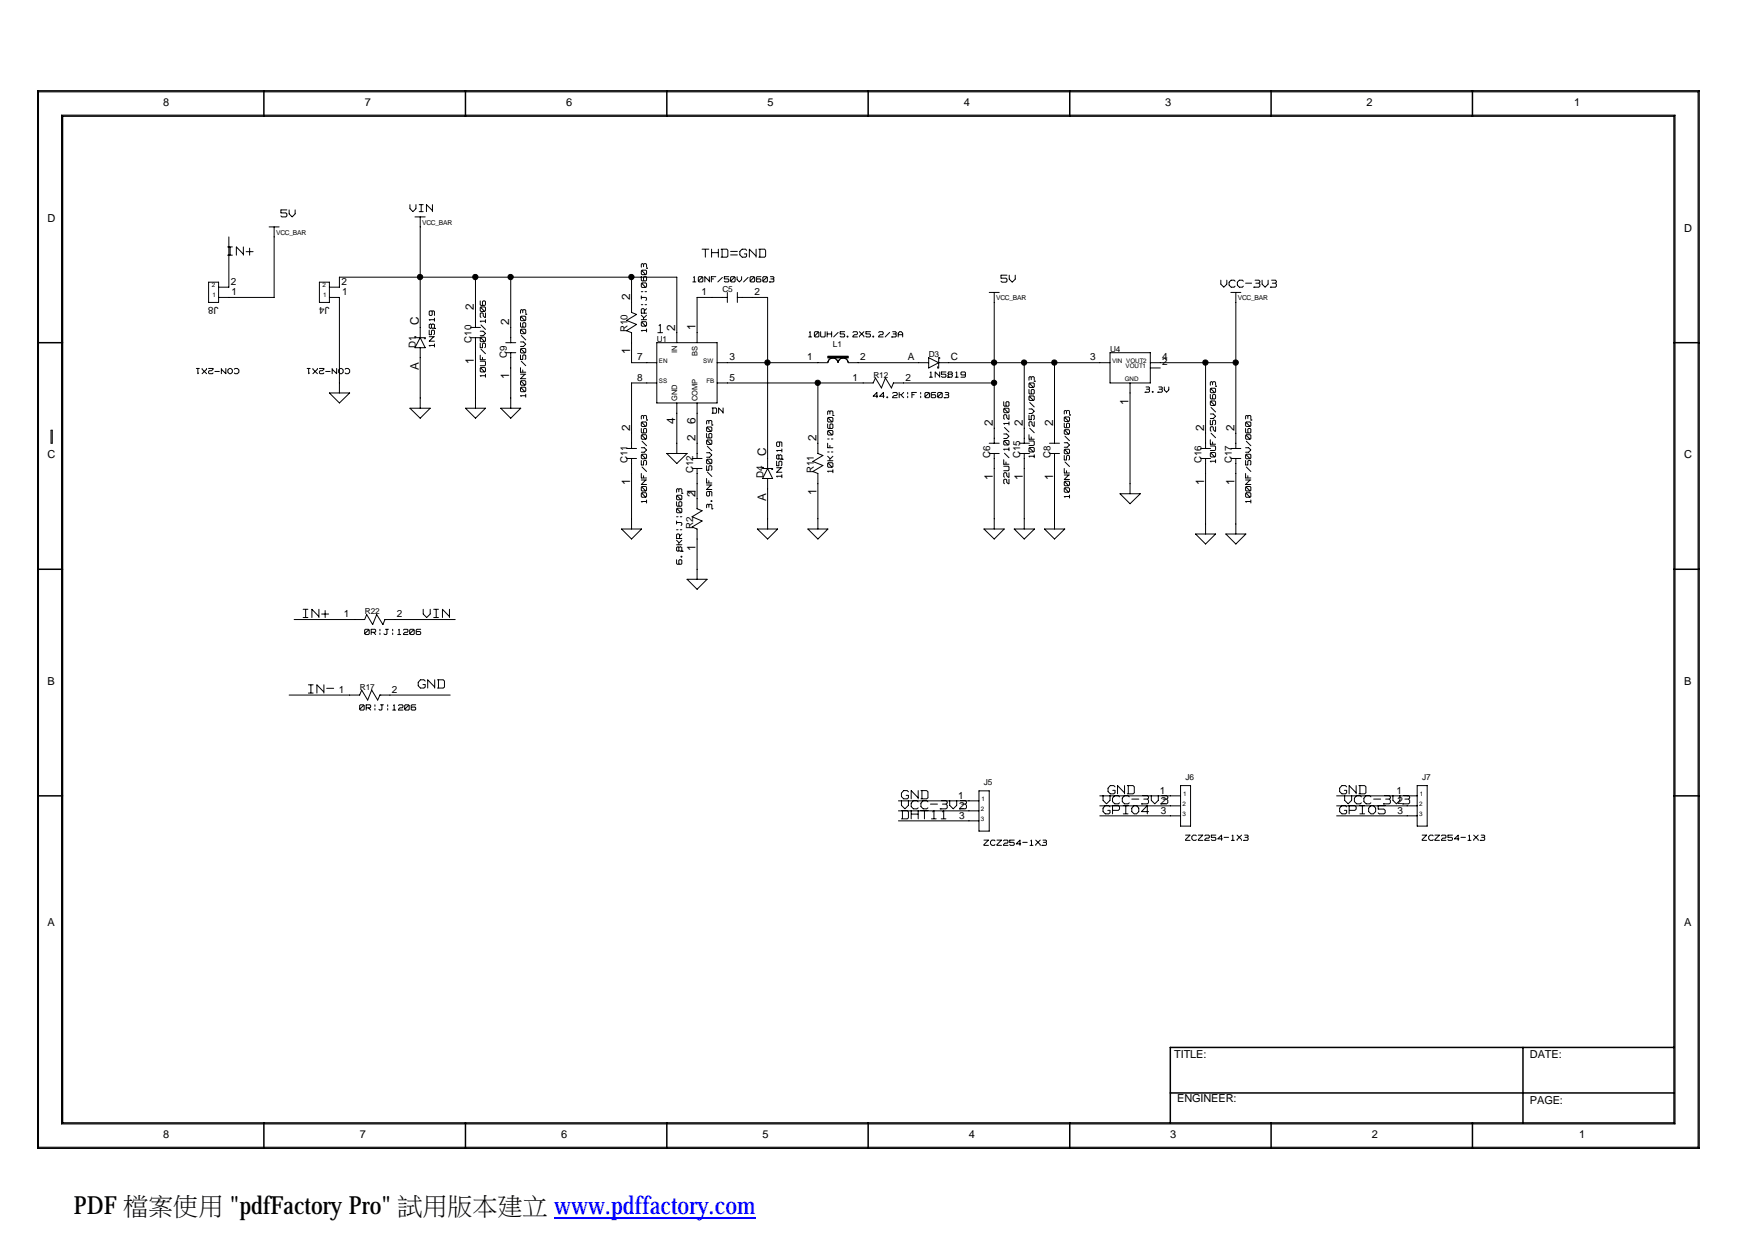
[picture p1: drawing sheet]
<svg xmlns="http://www.w3.org/2000/svg" width="297mm" height="210mm" viewBox="0 0 297 210" stroke-linecap="round" stroke-linejoin="round" font-family="sans-serif">
<defs><g id="words">
<text font-size="4.2" x="12.5" y="205.6">PDF 檔案使用 &quot;pdfFactoryPro&quot; 試用版本建立 www.pdffactory.com</text>
<g font-size="2.7" fill="#fff">
<text x="38.5" y="43.5">IN+</text>
<text x="111.3" y="56.6">1</text>
<text x="51.3" y="104.8">IN+</text>
<text x="71.6" y="104.8">VIN</text>
<text x="52.2" y="117.6">IN-</text>
<text x="70.8" y="116.8">GND</text>
<text x="152.6" y="137.2">VCC-3V3</text>
<text x="152.6" y="135.5">GND</text>
<text x="186.7" y="136.4">VCC-3V3</text>
<text x="187.5" y="134.7">GND</text>
<text x="226.7" y="134.7">GND</text>
<text x="227.6" y="136.4">VCC-3V3</text>
<text x="152.6" y="138.9">DHT11</text>
<text x="186.7" y="138.1">GPIO4</text>
<text x="226.7" y="138.1">GPIO5</text>
</g>
<text font-size="2.6" fill="#fff" x="118.8" y="43.8">THD=GND</text>
<g font-size="2.3" fill="#fff">
<text x="47.5" y="36.9">5V</text>
<text x="69.4" y="36">VIN</text>
<text x="169.4" y="48">5V</text>
<text x="206.6" y="48.8">VCC-3V3</text>
</g>
<g font-size="2.1" fill="#fff">
<text x="40.4" y="62.1" transform="rotate(-180 40.4 62.1)">CON-2X1</text>
<text x="59.2" y="62.1" transform="rotate(-180 59.2 62.1)">CON-2X1</text>
</g>
<g font-size="2">
<text x="80.2" y="52.5" transform="rotate(-90 80.2 52.5)">2</text>
<text x="106.6" y="50.9" transform="rotate(-90 106.6 50.9)">2</text>
<text x="70.9" y="55.1" transform="rotate(-90 70.9 55.1)">C</text>
<text x="86.2" y="55.1" transform="rotate(-90 86.2 55.1)">2</text>
<text x="106.6" y="60" transform="rotate(-90 106.6 60)">1</text>
<text x="114.3" y="56" transform="rotate(-90 114.3 56)">2</text>
<text x="117.7" y="55.9" transform="rotate(-90 117.7 55.9)">1</text>
<text x="70.9" y="62.6" transform="rotate(-90 70.9 62.6)">A</text>
<text x="80.2" y="61.7" transform="rotate(-90 80.2 61.7)">1</text>
<text x="86.2" y="64.2" transform="rotate(-90 86.2 64.2)">1</text>
<text x="114.3" y="71.7" transform="rotate(-90 114.3 71.7)">4</text>
<text x="117.7" y="71.7" transform="rotate(-90 117.7 71.7)">6</text>
<text x="191" y="68.5" transform="rotate(-90 191 68.5)">1</text>
<text x="106.6" y="73" transform="rotate(-90 106.6 73)">2</text>
<text x="117.7" y="74.7" transform="rotate(-90 117.7 74.7)">2</text>
<text x="129.7" y="77.3" transform="rotate(-90 129.7 77.3)">C</text>
<text x="138.2" y="74.7" transform="rotate(-90 138.2 74.7)">2</text>
<text x="168" y="72.2" transform="rotate(-90 168 72.2)">2</text>
<text x="173.1" y="72.2" transform="rotate(-90 173.1 72.2)">2</text>
<text x="178.2" y="72.2" transform="rotate(-90 178.2 72.2)">2</text>
<text x="203.8" y="73" transform="rotate(-90 203.8 73)">2</text>
<text x="208.9" y="73" transform="rotate(-90 208.9 73)">2</text>
<text x="106.6" y="82.1" transform="rotate(-90 106.6 82.1)">1</text>
<text x="138.2" y="83.8" transform="rotate(-90 138.2 83.8)">1</text>
<text x="168" y="81.3" transform="rotate(-90 168 81.3)">1</text>
<text x="173.1" y="81.3" transform="rotate(-90 173.1 81.3)">1</text>
<text x="178.2" y="81.3" transform="rotate(-90 178.2 81.3)">1</text>
<text x="203.8" y="82.1" transform="rotate(-90 203.8 82.1)">1</text>
<text x="208.9" y="82.1" transform="rotate(-90 208.9 82.1)">1</text>
<text x="117.7" y="84.1" transform="rotate(-90 117.7 84.1)">21</text>
<text x="129.7" y="84.7" transform="rotate(-90 129.7 84.7)">A</text>
<text x="117.7" y="93.2" transform="rotate(-90 117.7 93.2)">1</text>
</g>
<g font-size="2" fill="#fff">
<text x="73.9" y="58.7" transform="rotate(-90 73.9 58.7)">1N5819</text>
<text x="109.8" y="56.2" transform="rotate(-90 109.8 56.2)">10KR|J|0603</text>
<text x="89.3" y="67.2" transform="rotate(-90 89.3 67.2)">100NF/50V/0603</text>
<text x="175.4" y="77.5" transform="rotate(-90 175.4 77.5)">10UF/25V/0603</text>
<text x="132.7" y="80.9" transform="rotate(-90 132.7 80.9)">1N5819</text>
<text x="141.3" y="80" transform="rotate(-90 141.3 80)">10K|F|0603</text>
<text x="171.1" y="81.9" transform="rotate(-90 171.1 81.9)">22UF/10V/1206</text>
<text x="206.1" y="78.3" transform="rotate(-90 206.1 78.3)">10UF/25V/0603</text>
<text x="109.8" y="85.1" transform="rotate(-90 109.8 85.1)">100NF/50V/0603</text>
<text x="120.8" y="86.1" transform="rotate(-90 120.8 86.1)">3.9NF/50V/0603</text>
<text x="181.4" y="84.3" transform="rotate(-90 181.4 84.3)">100NF/50V/0603</text>
<text x="212" y="85.1" transform="rotate(-90 212 85.1)">100NF/50V/0603</text>
<text x="115.7" y="95.5" transform="rotate(-90 115.7 95.5)">6.8KR|J|0603</text>
</g>
<g font-size="1.9">
<text x="27.6" y="17.9">8</text>
<text x="61.7" y="17.9">7</text>
<text x="95.8" y="17.9">6</text>
<text x="129.9" y="17.9">5</text>
<text x="163.2" y="17.9">4</text>
<text x="197.2" y="17.9">3</text>
<text x="231.3" y="17.9">2</text>
<text x="266.4" y="17.9">1</text>
<text x="8" y="37.5">D</text>
<text x="285" y="39.2">D</text>
<text x="8" y="77.6">C</text>
<text x="285" y="77.6">C</text>
<text x="8" y="115.9">B</text>
<text x="285" y="115.9">B</text>
<text x="8" y="156.8">A</text>
<text x="285" y="156.8">A</text>
<text x="198.8" y="179.2">TITLE:</text>
<text x="259" y="179.2">DATE:</text>
<text x="199.3" y="186.5">ENGINEER:</text>
<text x="259" y="186.8">PAGE:</text>
<text x="27.6" y="192.6">8</text>
<text x="60.9" y="192.6">7</text>
<text x="95" y="192.6">6</text>
<text x="129.1" y="192.6">5</text>
<text x="164" y="192.6">4</text>
<text x="198.1" y="192.6">3</text>
<text x="232.2" y="192.6">2</text>
<text x="267.3" y="192.6">1</text>
</g>
<text font-size="1.9" fill="#fff" x="82.4" y="63.9" transform="rotate(-90 82.4 63.9)">10UF/50V/1206</text>
<g font-size="1.7" fill="#fff">
<text x="117.3" y="47.9">10NF/50V/0603</text>
<text x="136.9" y="57.2">10UH/5.2X5.2/3A</text>
<text x="157.3" y="64">1N5819</text>
<text x="120.5" y="70.1">DN</text>
<text x="147.8" y="67.5">44.2K|F|0603</text>
<text x="193.8" y="66.6">3.3V</text>
<text x="61.7" y="107.6">0R|J|1206</text>
<text x="60.9" y="120.4">0R|J|1206</text>
<text x="166.5" y="143.3">ZCZ254-1X3</text>
<text x="200.7" y="142.4">ZCZ254-1X3</text>
<text x="240.7" y="142.4">ZCZ254-1X3</text>
</g>
<g font-size="1.7">
<text x="37" y="51.9" transform="rotate(-180 37 51.9)">J8</text>
<text x="39.1" y="48.2">2</text>
<text x="39.2" y="50">1</text>
<text x="55.8" y="51.9" transform="rotate(-180 55.8 51.9)">J4</text>
<text x="57.8" y="48.2">2</text>
<text x="57.9" y="50">1</text>
<text x="118.7" y="50">1</text>
<text x="127.7" y="50">2</text>
<text x="70.4" y="58.9" transform="rotate(-90 70.4 58.9)">D1</text>
<text x="79.8" y="58" transform="rotate(-90 79.8 58)">C10</text>
<text x="106.2" y="56.3" transform="rotate(-90 106.2 56.3)">R10</text>
<text x="85.8" y="60.6" transform="rotate(-90 85.8 60.6)">C9</text>
<text x="107.8" y="64.4">8</text>
<text x="107.8" y="61">7</text>
<text x="123.4" y="61">3</text>
<text x="123.4" y="64.4">5</text>
<text x="136.6" y="61">1</text>
<text x="144.3" y="64.4">1</text>
<text x="145.6" y="61">2</text>
<text x="153.2" y="64.4">2</text>
<text x="153.6" y="61">A</text>
<text x="161" y="61">C</text>
<text x="184.5" y="61">3</text>
<text x="196.7" y="61">4</text>
<text x="196.7" y="61.9">2</text>
<text x="167.6" y="77.6" transform="rotate(-90 167.6 77.6)">C6</text>
<text x="172.7" y="77.6" transform="rotate(-90 172.7 77.6)">C15</text>
<text x="177.8" y="77.6" transform="rotate(-90 177.8 77.6)">C8</text>
<text x="106.2" y="78.5" transform="rotate(-90 106.2 78.5)">C11</text>
<text x="117.3" y="80.2" transform="rotate(-90 117.3 80.2)">C12</text>
<text x="129.2" y="81" transform="rotate(-90 129.2 81)">D4</text>
<text x="137.8" y="80.1" transform="rotate(-90 137.8 80.1)">R11</text>
<text x="203.4" y="78.5" transform="rotate(-90 203.4 78.5)">C16</text>
<text x="208.5" y="78.5" transform="rotate(-90 208.5 78.5)">C17</text>
<text x="117.3" y="89.5" transform="rotate(-90 117.3 89.5)">R2</text>
<text x="58.2" y="104.5">1</text>
<text x="67.2" y="104.5">2</text>
<text x="57.4" y="117.3">1</text>
<text x="66.3" y="117.3">2</text>
<text x="162.2" y="135.2">1</text>
<text x="162.3" y="136.9">2</text>
<text x="196.3" y="134.3">1</text>
<text x="196.5" y="137.7">3</text>
<text x="196.5" y="136">2</text>
<text x="236.3" y="134.3">1</text>
<text x="236.5" y="137.7">3</text>
<text x="236.5" y="136">2</text>
<text x="162.3" y="138.6">3</text>
</g>
<g font-size="1.4">
<text x="122.3" y="49.5">C5</text>
<text x="111.2" y="58">U1</text>
<text x="141" y="58.8">L1</text>
<text x="187.9" y="59.7">U4</text>
<text x="147.8" y="63.9">R12</text>
<text x="157.2" y="60.5">D3</text>
<text x="61.8" y="104">R22</text>
<text x="60.9" y="116.8">R17</text>
<text x="166.5" y="132.9">J5</text>
<text x="200.7" y="132.1">J6</text>
<text x="240.7" y="132.1">J7</text>
</g>
<g font-size="1.3">
<text x="114.6" y="59.8" transform="rotate(-90 114.6 59.8)">IN</text>
<text x="118.1" y="60.3" transform="rotate(-90 118.1 60.3)">BS</text>
<text x="114.6" y="67.9" transform="rotate(-90 114.6 67.9)">GND</text>
<text x="118.1" y="67.9" transform="rotate(-90 118.1 67.9)">COMP</text>
</g>
<g font-size="1.1">
<text x="46.7" y="39.7">VCC_BAR</text>
<text x="71.5" y="38">VCC_BAR</text>
<text x="35.9" y="48.6">2</text>
<text x="35.9" y="50.3">1</text>
<text x="54.6" y="48.6">2</text>
<text x="54.7" y="50.3">1</text>
<text x="168.6" y="50.8">VCC_BAR</text>
<text x="209.5" y="50.8">VCC_BAR</text>
<text x="111.5" y="64.8">SS</text>
<text x="111.5" y="61.4">EN</text>
<text x="119" y="61.4">SW</text>
<text x="119.5" y="64.8">FB</text>
<text x="188.2" y="61.4">VIN VOUT2</text>
<text x="190.4" y="64.5">GND</text>
<text x="190.5" y="62.3">VOUT1</text>
<text x="166" y="137.3">2</text>
<text x="166.1" y="135.6">1</text>
<text x="200.2" y="136.4">2</text>
<text x="200.2" y="134.7">1</text>
<text x="240.2" y="136.4">2</text>
<text x="240.3" y="134.7">1</text>
<text x="166" y="139">3</text>
<text x="200.2" y="138.1">3</text>
<text x="240.2" y="138.1">3</text>
</g>
</g></defs>
<g fill="none" stroke="#000" stroke-width=".25">
<path d="M6.3 15.4h281.3v179h-281.3zM10.6 19.7h272.7v170.4h-272.7zM44.7 15.4v4.3M78.8 15.4v4.3M112.9 15.4v4.3M146.9 15.4v4.3M181.1 15.4v4.3M215.1 15.4v4.3M249.2 15.4v4.3M6.3 58h4.3M283.3 58h4.3M140.1 60.6h3.5"/>
<path d="M140.1 60.3h3.5M6.3 96.4h4.3M283.3 96.4h4.3M6.3 134.7h4.3M283.3 134.7h4.3M257.8 177.3v12.8M283.3 177.3h-85.2v12.8M44.7 190.1v4.3M78.8 190.1v4.3M112.9 190.1v4.3M146.9 190.1v4.3M181.1 190.1v4.3"/>
<path d="M198.1 185h85.2M215.1 190.1v4.3M249.2 190.1v4.3"/>
</g>
<g fill="none" stroke="#000" stroke-width=".17">
<path d="M6.5 15.6h280.9v178.6h-280.9zM10.4 19.5h273.1v170.8h-273.1zM45.6 38.4h1.6M46.4 38.4v11.9h-9.4M47.5 36.5l.2 .2M47.5 35.5v.5M47.6 36h.7M47.6 35.5h1M47.8 36.7h.5M48.4 36l.2 .2M48.6 36.5l-.2 .2M48.6 36.3v.2"/>
<path d="M48.9 36.2l.5 .5M48.9 35.5v.7M50 35.5v.7M50 36.2l-.6 .5M69.4 35.3l.4 .5M69.4 34.6v.7M70.2 36.7h1.8M70.4 34.6v.7M70.4 35.3l-.5 .5M71 34.6h.6M71 35.8h.6M71.1 36.7v20.5"/>
<path d="M71.3 34.7v1.1M72.2 34.6l1 1M72.2 34.7v1.1M73.2 34.6v1.2M35.3 47.8h1.7v3.4h-1.7zM38.5 41.8h.8M38.5 43.2h.8M38.7 40.1v8.5h-1.7M38.9 41.8v1.4M40 41.8l1.1 1.2M40 41.8v1.4M41.2 41.8v1.4"/>
<path d="M41.7 42.6h1.1M42.2 42v1.2M54.1 47.8h1.7v3.4h-1.7zM55.8 48.6h1.6v-1.7h57.2v11.1M55.8 50.3h1.6v16.2M70.4 57h-.2v.2h1.8v.1h-.2M71.1 58.9v10.2M71.1 57.2l.9 1.7h-1.8zM72.6 57h.9M72.6 56.7h.4M72.6 53.3l.2 .1M72.6 54.1l.2 .1"/>
<path d="M72.6 55l.3-.2 .1 .2 .3-.2 .2 .2M72.6 55.5l.3 .1 .1-.1 .3 .1 .2-.1M72.6 58.5l.2 .1M72.6 52.8v.4M72.6 55v.4M72.6 55.9v.7M72.7 54.1h.8M72.7 57.8h.8M72.7 58.5h.8M72.8 52.6l-.2 .2M72.8 53.4h.2M72.8 52.6h.6"/>
<path d="M73 55v.4M73 56.1v.5M73.1 52.7l.1 .1M73.2 53.3l-.2 .1M73.2 55.9l-.2 .1M73.2 52.8v.4M73.2 55.9h.2M73.4 57l-.8 .8M73.4 52.6l.1 .2M73.4 55.9l.1 .1M73.5 55.6h.1M73.5 56.5l-.1 .2"/>
<path d="M73.5 52.8v.6M73.5 53.9v.5M73.5 55v.4M73.5 56.1v.4M73.5 58.2v.5M79.6 57.2h1.7M79.6 55.4h1.7M80.5 46.9v8.5M80.5 57.2v11.9M81.3 57.7l.1 .1M81.3 53.6l.1 .1M81.3 52.6l.1 .1"/>
<path d="M81.3 51.6l.1 .1M81.3 54.4l.1 .1M81.3 58.9h.4M81.3 50.9v.6M81.3 52.1v.4M81.3 53.1v.5M81.3 57.2v.5M81.3 58.1v.7M81.3 56.1h.4M81.3 56.8h.4M81.3 54.4h.8M81.4 52v.1"/>
<path d="M81.4 57.1v.1M81.4 52l-.1 .1M81.4 53l-.1 .1M81.4 57.1l-.1 .1M81.4 55l.8 .8M81.4 59.1l.8 .8M81.4 53h.2M81.4 57.2l.6 .6M81.4 51.7h.6M81.4 52.1l.6 .6M81.4 52h.6M81.4 52.7h.6"/>
<path d="M81.4 57.1h.6M81.4 57.8h.6M81.7 53l.1 .1M81.7 51.6v.1M81.7 51.1v.4M81.7 58.3v.5M81.8 50.9l-.1 .2M81.8 53.1v.3M81.8 58.1l-.1 .1M81.8 53.5l.2 .2M81.8 56.1l.4 .3M81.8 50.9h.2"/>
<path d="M81.8 58.1h.2M82 52l.2 .1M82 50.9l.2 .2M82 57.1l.2 .1M82 58.1l.2 .1M82.1 53.7h.1M82.1 56.5l-.3 .3M82.2 51.6l-.2 .1M82.2 52.6l-.2 .1M82.2 57.7l-.2 .1M82.2 58.7l-.2 .2M82.2 51.1v.4"/>
<path d="M82.2 52.1v.4M82.2 53v.7M82.2 54.1v.5M82.2 57.2v.5M82.2 58.3v.4M85.6 58h1.7M85.6 59.7h1.7M86.4 46.9v11.1M86.4 59.7v9.4M88.1 54.2l.1 .1M88.1 55.3l.1 .1M88.1 56.4l.1 .1"/>
<path d="M88.1 59.6l.1 .1M88.1 52.6v.4M88.1 53.7v.4M88.1 54.6v.6M88.1 55.9v.4M88.1 59.2v.4M88.1 57.9h.5M88.1 58.6h.5M88.2 52.4l-.1 .1M88.2 53.6v.1M88.2 55.8v.1M88.2 59v.1"/>
<path d="M88.2 53.5l-.1 .2M88.2 55.7l-.1 .2M88.2 59l-.1 .1M88.2 56.8l.8 .7M88.3 53.7l.5 .5M88.3 52.4h.1M88.3 53.5h.5M88.3 54.3h.5M88.3 55.4h.5M88.3 55.9l.5 .5M88.3 55.7h.5M88.3 56.5h.5"/>
<path d="M88.3 59.2l.5 .5M88.3 59h.5M88.3 59.7h.5M88.3 52.4l.2 .1M88.5 52.6v.3M88.5 54.8v.4M88.5 55.3h.1M88.6 52.4l-.1 .1M88.6 54.6l-.1 .2M88.6 57.9l.4 .4M88.6 52.4h.2M88.6 54.6h.2"/>
<path d="M88.9 53.5l.1 .2M88.9 54.6l.1 .2M88.9 52.4l.1 .1M88.9 55.7l.1 .2M88.9 59l.1 .1M88.9 58.3l-.3 .3M89 53.2h.1M89 54.2l-.1 .1M89 55.3l-.1 .1M89 56.4l-.1 .1M89 59.6l-.1 .1M89 52.6v.4"/>
<path d="M89 53.7v.4M89 54.8v.4M89 55.9v.4M89 59.2v.4M106.9 46.9v6l.8 .3-1.7 1 1.7 .7-1.7 1.1 .9 .3v5.1h4.3M108.5 46.4l.2 .1M108.5 47.4l.2 .2M108.5 48.5l.2 .2M108.5 49.4h.3M108.5 51.6h.3M108.5 55.1l.2 .1M108.5 55.9l.2 .2"/>
<path d="M108.5 44.8v.4M108.5 45.9v.4M108.5 46.8v.6M108.5 48.1v.4M108.5 50.1v.5M108.5 52.4v.6M108.5 54.6v.4M108.5 54.1h.9M108.5 53.4l.4 .3M108.6 50.3h.7M108.6 53h.8M108.6 55.9h.8"/>
<path d="M108.7 45.8v.1M108.7 47.9v.1M108.7 54.5v.1M108.7 44.6l-.2 .2M108.7 45.7l-.2 .2M108.7 47.9l-.2 .1M108.7 52.3l-.2 .1M108.7 54.5l-.2 .1M108.7 54.6l.6 .6M108.7 44.6h.1M108.7 52.3h.2M108.7 45.9l.6 .6"/>
<path d="M108.7 45.7h.6M108.7 46.5h.6M108.7 47.6h.6M108.7 48.1l.6 .5M108.7 47.9h.6M108.7 48.7h.6M108.7 54.5h.6M108.7 55.2h.6M108.8 44.6l.1 .2M108.9 44.8v.3M108.9 47v.4M108.9 53.8v.3"/>
<path d="M108.9 47.4l.1 .1M108.9 52.3l.2 .1M109 53.7h.1M109.1 44.6l-.1 .1M109.1 46.8l-.2 .1M109.1 52.4v.6M109.1 44.6h.2M109.1 46.8h.2M109.2 49.4h.2M109.2 51.6h.2M109.3 46.8l.1 .1M109.3 44.6l.1 .2"/>
<path d="M109.3 45.7l.1 .2M109.3 47.9l.1 .1M109.3 50.3l.1 .2M109.3 54.5l.1 .1M109.4 45.4h.1M109.4 46.4l-.1 .1M109.4 47.4l-.1 .2M109.4 48.5l-.1 .2M109.4 44.8v.4M109.4 45.9v.4M109.4 47v.4M109.4 48.1v.4"/>
<path d="M109.4 50.5v.2M109.4 54.6v.4M109.4 55.7v.5M109.4 50.7l-.1 .2M109.4 55.1l-.1 .1M109.4 52.3l-.3 .3M109.4 53.4l-.3 .3M111.2 58h10.2v10.2h-10.2zM111.3 56.3h.8M111.8 54.9l-.3 .2M111.8 55v1.3M117.3 47.7h.5"/>
<path d="M117.5 46.8l-.1 .2M117.5 46.9v.8M118.2 47.6l.1 .1M118.2 47v.6M118.3 46.8l-.1 .2M118.4 47.7h.4M118.4 46.8h.4M118.8 47l-.6 .6M118.8 47h.1M118.8 46.8l.2 .2M118.8 42.2h1.2M119 47.6l-.2 .1"/>
<path d="M119 47v.6M119.3 46.8l.7 .8M119.3 46.9v.8M119.4 42.2v1.3M120.1 46.8v.9M120.4 46.8h.8M120.4 46.9v.8M120.4 47.2h.4M120.4 42.2v1.3M120.5 42.8h1M121.6 42.2v1.3M122 42.2h1"/>
<path d="M122 43.5h1M122.2 42.2v1.3M122.3 47l-.8 .7M122.6 47.6l.1 .1M122.6 46.8v.4M122.6 47.2h.6M122.6 46.8h.8M122.8 47.7h.4M123 42.2l.2 .2M123.1 50.3h-5.1v7.7M123.1 49.5v1.7M123.2 43.4l-.2 .1"/>
<path d="M123.2 42.4v.9M123.2 47.2l.2 .1M123.4 47.6l-.2 .1M123.4 47.4v.2M123.7 47.6l.1 .1M123.7 47v.6M123.7 42.6h1.1M123.7 43.2h1.1M123.8 46.8l-.1 .2M123.8 47.7h.4M123.8 46.8h.4M124.2 47l-.5 .6"/>
<path d="M124.3 47h.1M124.3 46.8l.1 .2M124.4 47.6l-.1 .1M124.4 47v.6M124.8 47.3l.3 .4M124.8 46.8v.5M124.8 50.3h5.1v29M124.8 49.5v1.7M125.2 42.6v.5M125.2 43.2l.4 .3M125.5 46.8v.5M125.5 47.3l-.4 .4"/>
<path d="M125.6 42.2l-.4 .4M125.6 42.2h.6M125.6 43.5h.6M126 43h.3M126.2 42.2l.2 .2M126.4 43.4l-.2 .1M126.4 43v.3M126.6 47l-.7 .7M126.8 42.2l1.1 1.1M126.8 42.2v1.3M127 47.6l.1 .1M127 47v.6"/>
<path d="M127.1 46.8l-.1 .2M127.1 47.7h.5M127.1 46.8h.5M127.6 47l-.6 .6M127.6 47h.1M127.6 46.8l.1 .2M127.7 47.6l-.1 .1M127.7 47v.6M128 42.2v1.3M128 47.6l.1 .1M128 47v.6M128.1 47.2v.1"/>
<path d="M128.1 46.8l-.1 .2M128.2 47.2h.4M128.2 47.7h.4M128.2 46.8h.6M128.4 42.2h1M128.4 43.5h1M128.6 42.2v1.3M128.7 47.2l.1 .1M128.8 47.4v.2M128.8 47.6l-.1 .1M129.1 47.6l.1 .1M129.1 47v.6"/>
<path d="M129.2 46.8l-.1 .2M129.3 47.7h.4M129.3 46.8h.4M129.4 42.2l.2 .2M129.6 43.4l-.2 .1M129.6 42.4v.9M129.7 47l-.5 .6M129.8 47h.1M129.8 46.8l.1 .2M129.9 47.6l-.1 .1M129.9 47v.6M130.2 47.7h.1"/>
<path d="M130.4 47.7h.4M130.4 46.8h.4M130.5 47.2h.3M130.9 46.8l.1 .2M130.9 47.3h.1M131 47h.1M131 47.4v.2M131 47.6l-.1 .1M131 47.1l-.1 .1M136.9 57h.5M137.1 56.1l-.1 .2M137.1 56.2v.8"/>
<path d="M137.8 56.9l.2 .1M137.8 56.3v.6M138 56.1l-.2 .2M138 56.1h.4M138 57h.4M138.4 56.3l-.5 .6M138.5 56.3h.1M138.5 56.1l.1 .2M138.6 56.9l-.1 .1M138.6 56.3v.6M138.9 56.9l.1 .1M138.9 56.1v.8"/>
<path d="M139.1 57h.4M139.7 56.9l-.2 .1M139.7 56.1v.8M140 56.1v.9M140 56.5h.7M140.8 56.1v.9M141.9 56.3l-.8 .7M142.2 56.9l.1 .1M142.2 56.1v.4M142.2 56.1h.8M142.2 56.5h.6M142.4 57h.4"/>
<path d="M142.8 56.5l.2 .2M143 56.9l-.2 .1M143 56.7v.2M143.4 56.9h.1M143.4 57h.1M143.5 56.9v.1M144.4 57h.1M144.4 57h.7M144.5 56.1l-.1 .2M144.5 56.1h.4M144.6 56.7l-.2 .2M144.7 56.7h.2"/>
<path d="M145 56.1l.1 .2M145.1 56.3v.2M145.1 56.5l-.1 .2M145.5 56.1l.7 .8M145.5 57h.1M146.2 56.9v.1M146.2 56.1l-.7 .8M146.6 56.9l.1 .1M146.6 56.1v.4M146.6 56.1h.7M146.6 56.5h.6M146.7 57h.5"/>
<path d="M147.2 56.5l.1 .2M147.3 56.9l-.1 .1M147.3 56.7v.2M147.7 56.9h.1M147.7 57h.1M147.8 57h.1M147.9 56.9v.1M148.7 57h.1M148.8 57h.7M148.8 56.1l-.1 .2M148.9 56.1h.4M149 56.7l-.3 .2"/>
<path d="M149 56.7h.3M149.4 56.1l.1 .2M149.5 56.3v.2M149.5 56.5l-.1 .2M150.6 56.3l-.8 .7M150.9 57h.1M151.1 56.1h.4M151.1 57h.4M151.2 56.5h.3M151.6 56.1l.1 .2M151.6 56.6l.1 .1M151.7 56.3v.1"/>
<path d="M151.7 56.7v.2M151.7 56.9l-.1 .1M151.7 56.4l-.1 .1M152 56.4v.6M152.1 56.7h.6M152.3 56.1l-.3 .3M152.3 56.1h.2M152.5 56.1l.3 .3M152.8 56.4v.6M167.4 49.5h1.7M168.3 49.5v25.5M169.4 47.6l.2 .2"/>
<path d="M169.4 46.6v.5M169.5 47.1h.7M169.5 46.6h.9M169.6 47.8h.6M170.3 47.1l.1 .2M170.4 47.6l-.1 .2M170.4 47.3v.3M170.8 47.3l.5 .4M170.8 46.6v.6M171.8 46.6v.6M171.8 47.3l-.5 .5M187.9 59.7h6.8v5.1h-6.8z"/>
<path d="M206.6 48.1l.5 .5M206.6 47.4v.7M207.6 47.4v.7M207.6 48.1l-.5 .5M208 47.8v.4M208 48.3l.4 .3M208.3 49.5h1.7M208.4 47.4l-.4 .4M208.4 48.6h.4M208.4 47.4h.4M208.9 47.4l.1 .2M209 48.4l-.1 .2"/>
<path d="M209.2 49.5v26.4M209.4 47.8v.4M209.4 48.3l.4 .3M209.8 47.4l-.4 .4M209.8 48.6h.4M209.8 47.4h.4M210.3 47.4l.1 .2M210.4 48.4l-.1 .2M210.8 47.9h1M212.2 48.6h.1M212.4 48.6h.6M212.4 47.4h.6"/>
<path d="M212.6 47.9h.4M213.1 47.4l.1 .2M213.1 48l.1 .1M213.2 47.6v.1M213.2 48.1v.3M213.2 48.4l-.1 .2M213.2 47.8l-.1 .1M213.6 48.1l.5 .5M213.6 47.4v.7M214.6 47.4v.7M214.6 48.1l-.5 .5M215 48.6h.1"/>
<path d="M215.2 48.6h.6M215.2 47.4h.6M215.3 47.9h.5M215.9 47.4l.1 .2M215.9 48l.1 .1M216 47.6v.1M216 48.1v.3M216 48.4l-.1 .2M216 47.8l-.1 .1M8.6 72.8h.2v2.2h-.2zM33.2 62.4h.5M33.5 62.4v.8"/>
<path d="M33.6 63.1l-.1 .2M34.2 62.4v.1M34.2 62.5l.8 .8M35 62.4v.1M35 62.5l-.8 .8M35.3 62.4h.7M35.3 63.1l.1 .2M35.3 62.9v.2M35.4 62.8l-.1 .1M35.5 62.8h.3M35.5 63.3h.4M36.1 63.1l-.2 .2"/>
<path d="M36.1 62.4v.1M36.1 62.5l-.3 .3M36.4 62.9h.7M37.5 62.4v.9M37.5 62.5l.7 .8M38.2 62.4v.8M38.6 62.7v.3M38.6 63l.2 .3M38.8 62.4l-.2 .2M38.9 63.3h.1M38.9 62.4h.1M39.1 62.4l.2 .2"/>
<path d="M39.3 62.7v.3M39.3 63l-.2 .3M39.7 63.1l.1 .2M39.8 62.4l-.1 .1M39.8 63.3h.3M39.8 62.4h.3M40.2 62.4l.2 .2M40.4 62.7v.3M40.4 63l-.2 .3M52 62.4h.5M52.2 62.4v.8M52.4 63.1l-.2 .2"/>
<path d="M53 62.4v.1M53 62.5l.7 .8M53.7 62.4v.1M53.7 62.5l-.7 .8M54.1 63.1l.1 .2M54.1 62.9v.2M54.1 62.4h.7M54.2 62.8l-.1 .1M54.2 62.8h.3M54.2 63.3h.5M54.8 63.1l-.1 .2M54.8 62.4v.1"/>
<path d="M54.8 62.5l-.2 .3M55.1 62.9h.8M55.8 66.5h3.4l-1.8 1.7zM56.2 62.4v.9M56.3 62.5l.7 .8M57 62.4v.8M57.3 62.7v.3M57.3 63l.3 .3M57.6 62.4l-.3 .2M57.6 63.3h.2M57.6 62.4h.2M57.8 62.4l.3 .2"/>
<path d="M58.1 62.7v.3M58.1 63l-.3 .3M58.4 63.1l.1 .2M58.5 62.4l-.1 .1M58.6 63.3h.3M58.6 62.4h.3M58.9 62.4l.3 .2M59.2 62.7v.3M59.2 63l-.3 .3M69.4 69.1h3.4l-1.7 1.7zM78.8 69.1h3.4l-1.7 1.7zM81.3 62.8l.1 .2"/>
<path d="M81.3 63.6l.1 .1M81.3 60.1v.8M81.3 62.4v.4M81.3 61.1h.7M81.3 61.9h.7M81.3 60.9h.9M81.3 63.6h.8M81.4 62.2v.1M81.4 62.2l-.1 .1M81.4 62.4l.6 .5M81.4 63h.6M81.4 62.2h.6"/>
<path d="M81.7 60.5v.3M82 61.1l.2 .2M82 62.2l.2 .1M82.2 61.8l-.2 .1M82.2 62.8l-.2 .2M82.2 61.3v.4M82.2 62.4v.4M82.2 63.3v.6M84.8 69.1h3.3l-1.7 1.7zM88.1 67l.1 .1M88.1 65.1l.1 .1M88.1 66.2l.1 .1"/>
<path d="M88.1 63.3h.9M88.1 60.1v.7M88.1 62.2v.8M88.1 64.6v.4M88.1 65.7v.4M88.1 60.8h.4M88.1 63h.9M88.1 64.1h.9M88.1 67h.8M88.2 64.5v.1M88.2 65.6v.1M88.2 64.4l-.1 .2"/>
<path d="M88.2 65.5l-.1 .2M88.2 61.1l.8 .8M88.3 64.6l.5 .6M88.3 64.4h.5M88.3 65.2h.5M88.3 65.7l.5 .6M88.3 65.5h.5M88.3 66.3h.5M88.5 60.3v.5M88.5 62.6v.4M88.6 60.1l-.1 .1M88.6 60.1h.2"/>
<path d="M88.8 63.4l-.7 .7M88.9 64.4l.1 .2M88.9 60.1l.1 .1M88.9 65.5l.1 .2M89 60.7l-.1 .1M89 65.1l-.1 .1M89 66.2l-.1 .1M89 60.3v.4M89 64.6v.4M89 65.7v.4M89 66.7v.5M106 77.6h1.7"/>
<path d="M106 75.9h1.7M106.9 77.6v11.9M108.5 72.1l.2 .1M108.5 73.2l.2 .1M108.5 74.2l.2 .2M108.5 77.5l.2 .2M108.5 75.8h.5M108.5 70.5v.4M108.5 71.6v.4M108.5 72.5v.6M108.5 73.8v.4M108.5 77.1v.4"/>
<path d="M108.5 77.9v.8M108.5 76.6h.5M108.5 78.7h.4M108.7 70.3l-.2 .2M108.7 71.5v.1M108.7 73.6v.1M108.7 76.9v.1M108.7 71.4l-.2 .2M108.7 73.6l-.2 .1M108.7 76.9l-.2 .1M108.7 74.7l.7 .8M108.7 79.1l.7 .7"/>
<path d="M108.7 70.3h.1M108.7 71.6l.6 .6M108.7 73.8l.6 .5M108.7 74.4h.6M108.7 71.4h.6M108.7 72.2h.6M108.7 73.3h.6M108.7 73.6h.6M108.7 77.1l.6 .5M108.7 76.9h.6M108.7 77.7h.6M108.8 70.3l.1 .2"/>
<path d="M108.9 70.5v.3M108.9 72.7v.4M108.9 78.1v.6M108.9 73.2l.1 .1M109.1 70.3l-.1 .1M109.1 72.5l-.2 .2M109.1 77.9l-.2 .2M109.1 75.8l.3 .4M109.1 70.3h.2M109.1 72.5h.2M109.1 77.9h.2M109.3 70.3l.1 .2"/>
<path d="M109.3 71.4l.1 .2M109.3 73.6l.1 .1M109.3 72.5l.1 .2M109.3 76.9l.1 .1M109.3 77.9l.1 .2M109.4 76.2l-.3 .4M109.4 71.1h.1M109.4 72.1l-.1 .1M109.4 73.2l-.1 .1M109.4 74.2l-.1 .2M109.4 77.5l-.1 .2M109.4 78.6l-.1 .1"/>
<path d="M109.4 70.5v.4M109.4 71.6v.4M109.4 72.7v.4M109.4 73.8v.4M109.4 77.1v.4M109.4 78.1v.4M111.2 64.8h-4.3v11.1M112.9 76.8h3.4l-1.7 1.7zM114.6 68.2v8.6M117.1 77.6h1.7M117.1 79.3h1.7M118 68.2v9.4"/>
<path d="M118 79.3v6.8l.8 .4-1.7 1 1.7 .7-1.7 1 .9 .3v8.6M119.6 72.9l.1 .1M119.6 74l.1 .1M119.6 75.1l.1 .1M119.6 78.4l.1 .1M119.6 71.3v.5M119.6 72.4v.5M119.6 73.4v.6M119.6 74.6v.5M119.6 77.9v.4M119.6 78.8v.8M119.6 76.6h.5"/>
<path d="M119.6 77.4h.5M119.6 79.6h.4M119.7 71.2l-.1 .1M119.7 72.3v.1M119.7 74.5v.1M119.7 77.8v.1M119.7 72.3l-.1 .1M119.7 74.5l-.1 .1M119.7 77.7l-.1 .2M119.7 75.5l.8 .8M119.7 79.9l.8 .8M119.8 71.2h.1"/>
<path d="M119.8 72.4l.5 .6M119.8 72.3h.5M119.8 73h.5M119.8 74.1h.5M119.8 74.6l.5 .6M119.8 74.5h.5M119.8 75.2h.5M119.8 77.9l.5 .6M119.8 77.7h.5M119.8 78.5h.5M119.8 71.2l.2 .1M120 71.3v.4"/>
<path d="M120 73.5v.5M120 79v.6M120 74l.1 .1M120.1 73.4l-.1 .1M120.1 71.2l-.1 .1M120.1 78.8l-.1 .2M120.1 76.6l.4 .4M120.1 71.2h.2M120.1 73.4h.2M120.1 78.8h.2M120.4 71.2l.1 .1M120.4 72.3l.1 .1"/>
<path d="M120.4 73.4l.1 .1M120.4 74.5l.1 .1M120.4 77.7l.1 .2M120.4 78.8l.1 .2M120.4 77.1l-.3 .3M120.5 71.9h.1M120.5 72.9l-.1 .1M120.5 74l-.1 .1M120.5 75.1l-.1 .1M120.5 78.4l-.1 .1M120.5 79.5l-.1 .1M120.5 71.3v.5"/>
<path d="M120.5 72.4v.5M120.5 73.5v.5M120.5 74.6v.5M120.5 77.9v.4M120.5 79v.4M120.5 69.1h.6M120.5 69.9h.6M120.6 69.1v.8M121.2 69.1l.1 .1M121.3 69.8l-.1 .1M121.3 69.2v.6M121.4 64.8h26.4l.4-.8 1 1.7 .7-1.7 1 1.7 .3-.9h17.1"/>
<path d="M121.4 61.4h18.7M121.6 69.1l.7 .7M121.6 69.1v.8M122.4 69.1v.8M129.2 79.1h-.1v.2h1.7v.2h-.2M129.9 79.3l.9 1.7h-1.7zM131.4 78.8h.4M131.4 75.5l.2 .1M131.4 76.3l.2 .1M131.4 77.1l.3-.1 .1 .1 .3-.1 .2 .1M131.4 77.6l.3 .1 .1-.1 .3 .1 .2-.1M131.4 75v.4"/>
<path d="M131.4 77.1v.5M131.4 78.1v.7M131.4 79.2h.9M131.5 76.3h.8M131.5 79.9h.8M131.6 74.8l-.2 .1M131.6 75.6h.2M131.6 74.8h.6M131.8 77.1v.5M131.8 78.2v.6M131.9 74.9h.1M132 75.5l-.2 .1"/>
<path d="M132 78.1l-.2 .1M132 75v.4M132 78.1h.2M132.2 79.2l-.8 .7M132.2 74.8l.1 .1M132.2 78.1l.1 .1M132.3 77.7h.1M132.3 78.7l-.1 .1M132.3 75v.6M132.3 76v.5M132.3 77.1v.5M132.3 78.2v.5"/>
<path d="M138.4 64.8v12l.9 .3-1.7 1 1.7 .7-1.7 1 .8 .4v9.3M140.1 71.3l.1 .1M140.1 72.4l.1 .1M140.1 73.5l.1 .1M140.1 74.3h.2M140.1 76.5h.2M140.1 79l.1 .1M140.1 79.8l.1 .1M140.1 69.7v.5M140.1 70.8v.5M140.1 71.8v.6M140.1 73v.5"/>
<path d="M140.1 75v.8M140.1 78.5v.4M140.1 78h.9M140.1 77.2l.4 .4M140.1 75.8h.9M140.1 79.8h.8M140.2 61.1h.1M140.2 70.7v.1M140.2 72.9v.1M140.2 78.4v.1M140.2 69.6l-.1 .1M140.2 70.7l-.1 .1"/>
<path d="M140.2 72.9l-.1 .1M140.2 78.3l-.1 .2M140.3 69.6h.1M140.3 72.5h.5M140.3 70.8l.5 .6M140.3 70.7h.5M140.3 71.4h.5M140.3 73l.5 .6M140.3 72.9h.5M140.3 73.6h.5M140.3 78.5l.5 .6M140.3 78.3h.5"/>
<path d="M140.3 79.1h.5M140.3 69.6l.2 .1M140.4 60.8l-.3 .6M140.5 69.7v.4M140.5 71.9v.5M140.5 75.4v.3M140.5 77.7v.2M140.5 72.4v.1M140.5 77.6h.1M140.6 60.7h.1M140.6 69.6l-.1 .1M140.6 71.8l-.1 .1"/>
<path d="M140.6 69.6h.2M140.6 71.8h.2M140.7 74.3h.3M140.7 76.5h.3M140.8 69.6l.2 .1M140.8 70.7l.2 .1M140.8 71.8l.2 .1M140.8 72.9l.2 .1M140.8 78.3l.2 .2M141 70.3h.1M141 60.6l-.6 .2M141 71.3l-.2 .1"/>
<path d="M141 72.4l-.2 .1M141 73.5l-.2 .1M141 79l-.2 .1M141 69.7v.5M141 70.8v.5M141 71.9v.5M141 73v.5M141 78.5v.4M141 79.5v.5M141 77.2l-.4 .4M141 60.6l.6 .2M141.3 60.7h.1"/>
<path d="M141.6 60.9l.2 .5M141.7 61.1h.1M141.9 61.1h.1M142.1 60.8l-.2 .6M142.3 60.7h.1M142.7 60.6l-.5 .2M142.7 60.6l.6 .2M143 60.7h.1M143.3 60.9l.3 .5M143.5 61.1h.1M143.6 61.4h13.6M147.8 67.1h.7"/>
<path d="M148.4 66.5v.8M148.4 66.4l-.6 .7M148.9 67.1h.7M149.5 66.5v.8M149.5 66.4l-.6 .7M150.1 67.2h.1M150.1 67.2v.1M150.2 67.3h.1M150.2 67.2v.1M151.1 67.2v.1M151.1 67.3h.7M151.2 66.4l-.1 .2"/>
<path d="M151.3 66.4h.4M151.3 66.9l-.2 .3M151.4 66.9h.3M151.7 66.4l.1 .2M151.8 66.6v.2M151.8 66.8l-.1 .1M152.2 66.4v.9M152.2 66.8h.3M152.6 66.9h.1M152.6 67l.4 .3M153 66.4l-.4 .4M153.6 66.4v.3"/>
<path d="M153.6 67.1v.2M154.3 66.4h.8M154.3 66.5v.8M154.4 66.8h.3M155.8 66.4v.3M155.8 67.1v.2M156.5 67.2l.2 .1M156.5 66.6v.6M156.7 66.4l-.2 .2M156.7 67.3h.4M156.7 66.4h.4M157.1 66.6l-.5 .6"/>
<path d="M157.2 66.6h.1M157.2 66.4l.1 .2M157.2 60.6l1.7 .8-1.7 .9zM157.3 67.2l-.1 .1M157.3 66.6v.6M157.3 63.9h.5M157.6 63l-.2 .1M157.6 63v.8M157.6 67.2l.1 .1M157.6 66.6v.6M157.7 66.8l-.1 .1M157.7 66.4l-.1 .2"/>
<path d="M157.8 66.8h.4M157.8 67.3h.4M157.8 66.4h.6M158.2 66.8l.2 .1M158.3 63l.7 .7M158.3 63v.9M158.4 67v.2M158.4 67.2l-.2 .1M158.7 66.6v.6M158.7 67.2l.1 .1M158.8 66.4l-.1 .2M158.9 67.3h.4"/>
<path d="M158.9 61.4h29M158.9 66.4h.4M159 60.7v-.1h-.1v1.7h-.2v-.2M159 63v.9M159.3 66.6l-.6 .6M159.3 66.6h.1M159.3 66.4l.2 .2M159.3 63.7l.2 .2M159.3 63v.3M159.4 63h.7M159.4 63.3h.5M159.5 67.2l-.2 .1"/>
<path d="M159.5 66.6v.6M159.5 63.9h.4M159.8 67.3h.1M160 67.3h.4M160 63.3l.1 .2M160 66.4h.4M160.1 66.8h.3M160.1 63.7l-.1 .2M160.1 63.5v.2M160.4 63.9h.1M160.4 66.4l.2 .2M160.5 66.9h.1"/>
<path d="M160.6 66.6h.1M160.6 67v.2M160.6 67.2l-.2 .1M160.6 66.7l-.2 .1M160.6 63l-.2 .2 .2 .1-.2 .3 .2 .3M160.6 63h.4M160.6 63.9h.4M160.6 63.3h.4M161.1 63l.1 .2-.1 .1 .1 .3-.1 .3M161.7 63.9h.5M161.9 63l-.1 .1M161.9 63v.8"/>
<path d="M162.6 63.3l.2 .2M162.6 63.1v.2M162.6 63.9h.6M162.8 63l-.2 .1M162.8 63.5h.4M162.8 63h.4M163.3 63l.1 .1M163.4 63.4l-.1 .1M163.4 63.7l-.1 .2M163.4 63.1v.6M167.4 75h1.7M167.4 76.8h1.7"/>
<path d="M168.3 76.8v12.7M169.9 68.6l.1 .2M169.9 69.7l.1 .2M169.9 70.8l.1 .2M169.9 71.7l.1 .1M169.9 75.2l.1 .1M169.9 76l.1 .2M169.9 68v.6M169.9 69.3v.4M169.9 70.4v.4M169.9 74.7v.5M169.9 77.8v.8"/>
<path d="M169.9 73.5h.4M169.9 74.2h.4M169.9 78.9h.7M169.9 79.7h.7M169.9 76h.8M169.9 71.7h.8M169.9 78.6h.9M170 69.1l-.1 .1M170 69.1v.1M170 74.6v.1M170 70.2l-.1 .1M170 74.6l-.1 .1"/>
<path d="M170 76.7l.8 .8M170 72.4l.8 .7M170.1 70.2h.1M170.1 69.1h.5M170.1 68.8h.5M170.1 69.3l.5 .5M170.1 69.9h.5M170.1 74.7l.5 .6M170.1 74.6h.5M170.1 75.3h.5M170.3 68.6v.1M170.3 70.2l.1 .1"/>
<path d="M170.3 68.2v.4M170.3 78.2v.3M170.4 73.5l.4 .3M170.4 68l-.1 .1M170.4 70.4v.3M170.4 70.7l.2 .3M170.4 68h.2M170.6 68l.2 .1M170.6 69.1l.2 .1M170.6 74.6l.2 .1M170.6 78.9l.2 .2M170.7 71h.1"/>
<path d="M170.7 73.9l-.3 .3M170.8 69.7l-.2 .2M170.8 75.2l-.2 .1M170.8 79.6l-.2 .1M170.8 68.6l-.2 .2M170.8 68.2v.4M170.8 69.3v.4M170.8 70.2v.7M170.8 71.4v.5M170.8 74.7v.5M170.8 75.8v.5M170.8 79.1v.4"/>
<path d="M172.5 75h1.7M172.5 76.8h1.7M173.4 61.4v13.6M173.4 76.8v12.7M174.2 77.2l.1 .2M174.2 65.5l.1 .1M174.2 66.6l.1 .1M174.2 67.7l.1 .1M174.2 72l.1 .2M174.2 76.4l.1 .1M174.2 63.9v.5M174.2 65v.4"/>
<path d="M174.2 65.9v.6M174.2 67.2v.4M174.2 70.3v.7M174.2 71.6v.4M174.2 73.6v.8M174.2 75.9v.4M174.2 69.2h.4M174.2 70h.4M174.2 71h.3M174.2 74.6h.7M174.2 75.4h.7M174.2 74.4h.8"/>
<path d="M174.2 77.2h.8M174.3 63.8l-.1 .1M174.3 64.9v.1M174.3 67.1v.1M174.3 75.8v.1M174.3 64.8l-.1 .2M174.3 67l-.1 .2M174.3 71.4l-.1 .1M174.3 75.7l-.1 .2M174.3 68.1l.7 .8M174.3 72.5l.7 .8M174.3 64.8h.6"/>
<path d="M174.3 63.8h.1M174.3 71.4h.2M174.3 76.5h.6M174.3 65l.6 .5M174.3 65.6h.6M174.3 66.7h.6M174.3 67.2l.6 .5M174.3 67h.6M174.3 67.8h.6M174.3 75.9l.6 .6M174.3 75.7h.6M174.4 63.8l.1 .1"/>
<path d="M174.5 63.9v.4M174.5 66.1v.4M174.5 70.5v.5M174.5 74v.3M174.5 66.6h.1M174.5 71.4l.2 .1M174.7 63.8l-.1 .1M174.7 65.9l-.2 .2M174.7 70.3l-.2 .1M174.7 71.6v.3M174.7 69.2l.3 .4M174.7 71.9l.2 .3"/>
<path d="M174.7 63.8h.2M174.7 65.9h.2M174.7 70.3h.2M174.9 63.8l.1 .1M174.9 64.8l.1 .2M174.9 65.9l.1 .2M174.9 67l.1 .2M174.9 70.3l.1 .1M174.9 74.6l.1 .2M174.9 75.7l.1 .2M175 72.2h.1M175 69.7l-.3 .3"/>
<path d="M175 64.5h.1M175 65.5l-.1 .1M175 66.6l-.1 .1M175 67.7l-.1 .1M175 70.9l-.1 .1M175 75.3l-.1 .1M175 76.4l-.1 .1M175 63.9v.5M175 65v.4M175 66.1v.4M175 67.2v.4M175 70.5v.4"/>
<path d="M175 71.4v.7M175 74.8v.4M175 75.9v.4M175 77v.5M177.6 75h1.7M177.6 76.8h1.7M178.5 61.4v13.6M178.5 76.8v12.7M180.1 71.2l.2 .1M180.1 72.3l.2 .1M180.1 73.4l.2 .1M180.1 76.7l.2 .1"/>
<path d="M180.1 69.7v.4M180.1 70.8v.4M180.1 71.6v.6M180.1 72.9v.4M180.1 76.2v.4M180.1 77.1v.7M180.1 79.3v.8M180.1 74.9h.5M180.1 75.7h.5M180.1 77.9h.4M180.3 69.5l-.2 .1M180.3 70.6v.1"/>
<path d="M180.3 72.8v.1M180.3 76.1v.1M180.3 70.6l-.2 .1M180.3 72.7l-.2 .2M180.3 76l-.2 .2M180.3 73.8l.7 .8M180.3 78.2l.7 .8M180.3 69.5h.1M180.3 70.8l.5 .5M180.3 70.6h.5M180.3 71.3h.5M180.3 72.4h.5"/>
<path d="M180.3 72.9l.5 .6M180.3 72.7h.5M180.3 73.5h.5M180.3 76.2l.5 .6M180.3 76h.5M180.3 76.8h.5M180.4 69.5l.1 .1M180.5 69.7v.3M180.5 71.8v.4M180.5 77.3v.5M180.5 79.7v.3M180.5 72.3l.1 .1"/>
<path d="M180.6 69.5v.1M180.6 71.6l-.1 .2M180.6 77.1l-.1 .1M180.6 74.9l.4 .4M180.7 69.5h.1M180.7 71.6h.1M180.7 77.1h.1M180.9 69.5l.1 .1M180.9 70.6l.1 .1M180.9 71.6l.1 .2M180.9 72.7l.1 .2M180.9 76l.1 .2"/>
<path d="M180.9 77.1l.1 .1M181 75.4l-.4 .3M181 70.2h.1M181 71.2l-.1 .1M181 72.3l-.1 .1M181 73.4l-.1 .1M181 76.7l-.1 .1M181 77.7l-.1 .2M181 69.7v.4M181 70.8v.4M181 71.8v.4M181 72.9v.4"/>
<path d="M181 76.2v.4M181 77.3v.4M191.3 64.8v18.8M193.8 66.4h.1M194 66.4h.4M194 65.5h.4M194.1 65.9h.3M194.4 65.5l.2 .1M194.5 65.9l.1 .1M194.6 65.7h.1M194.6 66.1v.1M194.6 66.3l-.2 .1"/>
<path d="M194.6 65.8l-.2 .1M194.7 62.3h1.7M194.7 61.4h14.5M195 66.3h.1M195 66.3v.1M195.1 66.4h.1M195.2 66.3v.1M196 66.4h.1M196.1 66.4h.5M196.1 65.5h.5M196.2 65.9h.4M196.6 65.5l.1 .1"/>
<path d="M196.6 65.9l.1 .1M196.7 65.7h.1M196.7 66.1v.1M196.7 66.3l-.1 .1M196.7 65.8l-.1 .1M197.1 66l.3 .4M197.1 65.5v.5M197.8 66l-.4 .4M197.8 65.5v.5M203.2 77.6h1.7M203.2 75.9h1.7M204 61.4v14.5"/>
<path d="M204 77.6v12.8M204.9 78.1l.1 .1M204.9 66.4l.1 .1M204.9 67.4l.1 .1M204.9 68.5l.1 .1M204.9 72.9l.1 .1M204.9 77.2l.1 .2M204.9 76.3h.7M204.9 64.8v.4M204.9 65.9v.4M204.9 66.8v.6M204.9 68v.5"/>
<path d="M204.9 71.1v.8M204.9 72.4v.4M204.9 74.4v.8M204.9 76.8v.4M204.9 70.1h.4M204.9 70.8h.4M204.9 71.9h.3M204.9 75.5h.7M204.9 78.1h.8M204.9 75.2h.8M205 64.6l-.1 .1M205 65.8h.1"/>
<path d="M205 67.9v.1M205 76.6v.1M205 65.7l-.1 .1M205 67.9l-.1 .1M205 72.2l-.1 .2M205 76.6l-.1 .1M205 69l.7 .7M205 73.3l.7 .8M205 64.6h.1M205 72.2h.2M205 65.9l.6 .5M205 65.7h.6"/>
<path d="M205 66.5h.6M205 67.5h.6M205 68l.6 .6M205 67.9h.6M205 68.6h.6M205 76.8l.6 .5M205 76.6h.6M205 77.4h.6M205.1 64.6l.1 .1M205.2 64.8v.3M205.2 66.9v.5M205.2 71.3v.6"/>
<path d="M205.2 74.8v.4M205.2 67.4l.1 .1M205.2 72.2l.2 .2M205.4 64.6l-.1 .1M205.4 66.8l-.2 .1M205.4 71.1l-.2 .2M205.4 72.4v.3M205.4 70.1l.3 .4M205.4 72.7l.2 .3M205.4 64.6h.2M205.4 66.8h.2M205.4 71.1h.2"/>
<path d="M205.6 64.6l.1 .1M205.6 65.7l.1 .1M205.6 66.8l.1 .1M205.6 67.9l.1 .1M205.6 71.1l.1 .2M205.6 75.5l.1 .1M205.6 76.6l.1 .1M205.7 73h.1M205.7 70.5l-.3 .3M205.7 65.4h.1M205.7 66.4l-.1 .1M205.7 67.4l-.1 .1"/>
<path d="M205.7 68.5l-.1 .1M205.7 71.8l-.1 .1M205.7 76.1l-.1 .2M205.7 77.2l-.1 .2M205.7 64.8v.4M205.7 65.9v.4M205.7 66.9v.5M205.7 68v.5M205.7 71.3v.4M205.7 72.2v.8M205.7 75.7v.4M205.7 76.8v.4"/>
<path d="M205.7 77.8v.5M208.3 77.6h1.7M208.3 75.9h1.7M209.2 77.6v12.8M210.8 72.1l.1 .1M210.8 73.2l.1 .1M210.8 74.2l.1 .2M210.8 77.5l.1 .2M210.8 75.8h.5M210.8 76.6h.5M210.8 78.7h.4M210.8 70.5v.4"/>
<path d="M210.8 71.6v.4M210.8 72.5v.6M210.8 73.8v.4M210.8 77.1v.4M210.8 77.9v.8M210.9 70.3l-.1 .2M210.9 71.5v.1M210.9 73.6v.1M210.9 76.9v.1M210.9 71.4l-.1 .2M210.9 73.6l-.1 .1M210.9 76.9l-.1 .1"/>
<path d="M210.9 74.7l.8 .8M210.9 79.1l.8 .7M211 70.3h.1M211 74.4h.5M211 71.4h.5M211 72.2h.5M211 73.3h.5M211 73.6h.5M211 76.9h.5M211 77.7h.5M211 71.6l.5 .6M211 73.8l.5 .5"/>
<path d="M211 77.1l.5 .5M211.1 70.3l.1 .2M211.2 70.5v.3M211.2 72.7v.4M211.2 78.1v.6M211.2 73.2l.1 .1M211.3 70.3l-.1 .1M211.3 72.5l-.1 .2M211.3 77.9l-.1 .2M211.3 75.8l.4 .4M211.4 70.3h.1M211.4 72.5h.1"/>
<path d="M211.4 77.9h.1M211.6 70.3l.1 .2M211.6 71.4l.1 .2M211.6 72.5l.1 .2M211.6 73.6l.1 .1M211.6 76.9l.1 .1M211.6 77.9l.1 .2M211.7 76.2l-.4 .4M211.7 71.1h.1M211.7 72.1l-.1 .1M211.7 73.2l-.1 .1M211.7 74.2l-.1 .2"/>
<path d="M211.7 77.5l-.1 .2M211.7 78.6l-.1 .1M211.7 70.5v.4M211.7 71.6v.4M211.7 72.7v.4M211.7 73.8v.4M211.7 77.1v.4M211.7 78.1v.4M105.2 89.5h3.4l-1.7 1.7zM108.5 83l.2 .1M108.5 84l.2 .2M108.5 84.9l.2 .1"/>
<path d="M108.5 80.2v.7M108.5 82.5v.4M108.5 83.6v.4M108.5 81.3h.9M108.6 84.9h.8M108.6 80.9h.8M108.6 82h.8M108.7 82.4v.1M108.7 83.5h.1M108.7 82.4l-.2 .1M108.7 83.4l-.2 .1M108.7 82.5l.6 .6"/>
<path d="M108.7 82.4h.6M108.7 83.1h.6M108.7 83.6l.6 .5M108.7 83.4h.6M108.7 84.2h.6M108.9 80.5v.4M109.3 81.3l-.8 .7M109.3 82.4l.1 .1M109.3 83.4l.1 .1M109.4 83l-.1 .1M109.4 84l-.1 .2M109.4 82.5v.4"/>
<path d="M109.4 83.6v.4M109.4 84.6v.5M114.5 84.5l.1 .1M114.5 85.6l.1 .1M114.5 86.7l.1 .1M114.5 87.5h.3M114.5 89.7h.3M114.5 92.7l.3-.1 .1 .1 .2-.1 .3 .1M114.5 93.2l.3 .1 .1-.1 .2 .1 .3-.1M114.5 95.4l.1 .1M114.5 82.9v.4M114.5 84v.4"/>
<path d="M114.5 84.9v.6M114.5 86.2v.4M114.5 88.2v.5M114.5 90.6v.6M114.5 92.7v.4M114.5 94.8v.5M114.5 92.2h.9M114.5 91.5l.4 .3M114.6 88.4h.6M114.6 91.2h.8M114.6 90.4l-.1 .1M114.6 82.7l-.1 .2"/>
<path d="M114.6 83.9v.1M114.6 86.1v.1M114.6 83.8l-.1 .2M114.6 86l-.1 .2M114.7 82.7h.1M114.7 90.4h.2M114.7 84l.5 .6M114.7 83.8h.5M114.7 84.6h.5M114.7 85.7h.5M114.7 86.2l.5 .6M114.7 86h.5"/>
<path d="M114.7 86.8h.5M114.7 95.5h.5M114.8 82.7l.1 .2M114.9 90.4l.1 .1M114.9 82.9v.3M114.9 85.1v.4M114.9 91.9v.3M114.9 92.7v.4M114.9 94.9v.4M114.9 85.6l.1 .1M114.9 95.4l.1 .1M114.9 91.8h.1"/>
<path d="M115 94.8l-.1 .1M115 84.9l-.1 .2M115 82.7l-.1 .1M115 90.6v.5M115.1 82.7h.1M115.1 84.9h.1M115.1 94.8h.1M115.1 87.5h.3M115.1 89.7h.3M115.3 82.7l.1 .2M115.3 83.8l.1 .2M115.3 84.9l.1 .2"/>
<path d="M115.3 86l.1 .2M115.3 88.4l.1 .2M115.3 94.2h.1M115.3 94.2v.1M115.3 94.8l.1 .1M115.3 94.3h.1M115.4 83.5h.1M115.4 93.3h.1M115.4 88.8l-.1 .2M115.4 84.5l-.1 .1M115.4 85.6l-.1 .1M115.4 86.7l-.1 .1"/>
<path d="M115.4 82.9v.4M115.4 84v.4M115.4 85.1v.4M115.4 86.2v.4M115.4 88.6v.2M115.4 92.7v.4M115.4 94.2h.1M115.4 94.9v.4M115.4 95.4l-.1 .1M115.4 91.5l-.3 .3M115.4 90.4l-.3 .3M116.3 98.1h3.4l-1.7 1.7z"/>
<path d="M119.6 83.8l.1 .2M119.6 81v.8M119.6 83.4v.4M119.6 85.5v.5M119.6 82.1h.9M119.6 81.8h.9M119.6 82.9h.9M119.7 83.2l-.1 .1M119.7 85.4l-.1 .1M119.8 84h.1M119.8 85.4h.1M119.8 83.2h.5"/>
<path d="M119.8 85.4l.2 .1M120 81.4v.3M120 85.5v.4M120 83.2l.1 .1M120.1 83.8l-.1 .2M120.1 85.4h-.1M120.1 83.4v.4M120.1 85.4h.2M120.3 82.1l-.7 .8M120.4 83.2l.1 .1M120.4 84.8h.1M120.4 84.8v.1"/>
<path d="M120.4 85.4l.1 .1M120.4 84.9h.1M120.5 86.1h.1M120.5 83.4v.6M120.5 84.8v.1M120.5 85.5v.5M128.2 89.5h3.4l-1.7 1.7zM129.9 81v8.5M131.4 80.6l.2 .1M131.5 80.6h.8M132.3 80.4v.5M136.7 89.5h3.4l-1.7 1.7z"/>
<path d="M166.5 89.5h3.5l-1.7 1.7zM169.9 80.7l.1 .1M169.9 81.8l.1 .1M169.9 80.2v.4M169.9 81.3v.4M170 80l-.1 .2M170 81.1l-.1 .2M170.1 80h.1M170.1 81.1h.1M170.3 80l.1 .2M170.3 81.1l.1 .2M170.4 80.2v.3"/>
<path d="M170.4 81.3v.3M170.4 80.5l.2 .3M170.4 81.6l.2 .3M170.7 80.8h.1M170.7 81.9h.1M170.8 80v.7M170.8 81.1v.7M171.7 89.5h3.4l-1.7 1.7zM176.8 89.5h3.4l-1.7 1.7zM180.1 82.1l.2 .1M180.1 83.2l.2 .1M180.1 84l.2 .2"/>
<path d="M180.1 81.6v.5M180.1 82.7v.5M180.1 80.4h.9M180.2 80.1h.8M180.2 81.2h.8M180.2 84h.8M180.3 81.5v.1M180.3 82.6v.1M180.3 81.5l-.2 .1M180.3 82.6l-.2 .1M180.3 81.6l.5 .6M180.3 81.5h.5"/>
<path d="M180.3 82.2h.5M180.3 82.7l.5 .6M180.3 82.6h.5M180.3 83.3h.5M180.8 80.4l-.7 .8M180.9 81.5l.1 .1M180.9 82.6l.1 .1M181 82.1l-.1 .1M181 83.2l-.1 .1M181 81.6v.5M181 82.7v.5M181 83.8v.5"/>
<path d="M189.6 83.6h3.4l-1.7 1.7zM202.4 90.4h3.3l-1.7 1.7zM207.5 90.4h3.4l-1.7 1.7zM210.8 83l.1 .1M210.8 84l.1 .2M210.8 84.9l.1 .1M210.8 81.3h.9M210.8 80.2v.7M210.8 82.5v.4M210.8 83.6v.4M210.9 84.9h.8M210.9 80.9h.8"/>
<path d="M210.9 82h.8M210.9 82.4v.1M210.9 83.5h.1M210.9 82.4l-.1 .1M210.9 83.4l-.1 .1M211 82.4h.5M211 83.1h.5M211 83.4h.5M211 84.2h.5M211 82.5l.5 .6M211 83.6l.5 .5M211.2 80.5v.4"/>
<path d="M211.5 81.3l-.7 .7M211.6 82.4l.1 .1M211.6 83.4l.1 .1M211.7 83l-.1 .1M211.7 84l-.1 .2M211.7 82.5v.4M211.7 83.6v.4M211.7 84.6v.5M48.9 117.7h12l.3-.9 1 1.7 .7-1.7 1 1.7 .4-.8M49.8 104.9h11.9l.4-.9 1 1.7 .7-1.7 1 1.7 .4-.8M51.3 103.1h.8M51.3 104.5h.8"/>
<path d="M51.7 103.2v1.3M52.2 115.9h.8M52.2 117.3h.8M52.6 116v1.3M52.8 103.1l1.1 1.2M52.8 103.2v1.3M53.6 115.9l1.2 1.2M53.6 116v1.3M54 103.1v1.4M54.4 103.9h1.2M54.8 115.9v1.4M55 103.3v1.2"/>
<path d="M55.3 116.5h1.2M60.9 119.5v.5M61 119.3l-.1 .1M61 119.3h.5M61.5 119.5l-.6 .5M61.5 119.4h.1M61.5 119.3l.1 .1M61.6 119.5v.5M61.7 107.3l.1 .1M61.7 106.7v.5M61.8 106.5l-.1 .2M61.9 107.4h.4"/>
<path d="M61.9 106.5h.4M62 119.3h.6M62 119.4v.8M62 119.8h.6M62.3 106.7l-.5 .5M62.4 106.7h.1M62.4 106.5l.1 .2M62.4 119.9l.3 .3M62.5 107.3l-.1 .1M62.5 106.7v.5M62.6 119.3l.1 .1M62.7 119.7l-.1 .1"/>
<path d="M62.7 119.5v.1M62.8 106.5h.6M62.8 106.6v.8M62.9 107h.5M63.2 107.1l.4 .3M63.5 106.5l.1 .2M63.5 119.3v.3M63.5 119.9v.3M63.6 106.9l-.1 .1M63.6 106.7v.2M64.3 117.7h.1M64.3 106.5v.3"/>
<path d="M64.3 107.2v.2M64.3 117.7h11.9M64.4 119.3h.5M64.6 119.4v.6M65 107.3l.1 .1M65.2 104.9h.1M65.2 107.4h.1M65.2 104.9h11.8M65.2 106.5h.5M65.5 107.3l-.1 .1M65.5 106.6v.6M65.6 119.3v.3"/>
<path d="M65.6 119.9v.3M66.5 106.5v.3M66.5 107.2v.2M66.7 119.3l-.1 .1M66.7 119.4v.8M67.3 107.4h.5M67.6 106.5l-.2 .2M67.6 119.3l-.2 .1M67.6 106.6v.8M67.6 119.3h.4M67.7 119.8l-.3 .3M67.7 119.8h.3"/>
<path d="M68.1 119.3l.1 .1M68.2 119.7l-.1 .1M68.2 119.5v.1M68.3 107.3v.1M68.3 107.4h.7M68.4 106.5l-.1 .2M68.5 106.5h.4M68.5 119.5v.5M68.5 107l-.2 .3M68.6 107h.3M68.6 119.3l-.1 .1M68.7 119.3h.4"/>
<path d="M68.9 106.5l.1 .2M69 106.7v.2M69 106.9l-.1 .1M69.1 119.5l-.6 .5M69.1 119.4h.1M69.1 119.3l.2 .1M69.3 119.5v.5M69.3 107.3l.2 .1M69.3 106.7v.5M69.5 106.5l-.2 .2M69.5 107.4h.4M69.5 106.5h.4"/>
<path d="M69.6 119.5v.5M69.7 119.7l-.1 .1M69.7 119.3l-.1 .1M69.8 119.7h.4M69.8 119.3h.6M69.9 106.7l-.5 .5M70 106.7h.1M70 106.5l.1 .2M70.1 107.3l-.1 .1M70.1 106.7v.5M70.2 119.7l.2 .1M70.4 119.9v.1"/>
<path d="M70.4 107.3l.2 .1M70.4 106.7v.5M70.6 106.9l-.1 .1M70.6 106.5l-.2 .2M70.6 107.4h.4M70.6 106.9h.4M70.6 106.5h.6M70.8 115.5v.5M70.8 116.1l.4 .4M71.1 106.9l.1 .1M71.2 115.1l-.4 .4M71.2 107.1v.1"/>
<path d="M71.2 107.3l-.1 .1M71.2 115.1h.5M71.2 116.5h.5M71.6 115.9h.3M71.6 103.9l.6 .6M71.6 103.1v.8M71.8 115.1l.2 .2M72 115.9v.4M72 116.3l-.2 .2M72.4 115.1l1.1 1.2M72.4 115.1v1.4M72.8 103.1v.8"/>
<path d="M72.8 103.9l-.6 .6M73.4 103.1h.8M73.4 104.5h.8M73.6 115.1v1.4M73.8 103.2v1.3M74 115.1h1M74 116.5h1M74.2 115.1v1.3M74.9 103.1l1.1 1.2M74.9 103.2v1.3M75 115.1l.2 .2M75.2 116.3l-.2 .2"/>
<path d="M75.2 115.3v1M76.1 103.1v1.4M60.9 120.1l.1 .1M61 120.2h.5M61.6 120.1l-.1 .1M64.1 120.1l.2 .1M64.3 120.2h.2M64.6 120.1l-.1 .1M66.5 120.2h.5M67.4 120.1v.1M67.5 120.2h.7M68.5 120.1l.1 .1"/>
<path d="M68.7 120.2h.4M69.3 120.1l-.2 .1M69.6 120.1l.1 .1M69.8 120.2h.4M70.4 120.1l-.2 .1M152.1 135.6h13.6M152.1 137.3h13.6M152.1 139h13.6M152.6 134.3v.5M152.6 135.5v.8M152.6 134.8l.4 .4M152.6 136.3l.5 .6"/>
<path d="M152.6 138.6h.9M152.6 137.2h.9M152.7 137.3v1.3M153 133.8l-.4 .5M153 133.8h.5M153 135.2h.5M153.4 134.6h.3M153.5 133.8l.3 .2M153.5 137.2l.3 .2M153.8 135.1l-.3 .1M153.8 138.4l-.3 .2M153.8 134.6v.4"/>
<path d="M153.8 135.5v.8M153.8 137.5v.9M153.8 136.3l-.6 .6M154.2 133.8l1.2 1.2M154.2 133.9v1.3M154.2 136v.5M154.2 137.2v1.4M154.2 136.5l.4 .4M154.3 137.8h1.1M154.6 135.5l-.4 .4M154.6 136.9h.6M154.6 135.5h.6"/>
<path d="M155.2 135.5l.2 .2M155.4 136.8l-.2 .1M155.4 133.8v1.4M155.4 137.2v1.4M155.9 133.8h.9M155.9 135.2h.9M155.9 136v.5M155.9 136.5l.4 .4M155.9 137.2h1.2M156 133.9v1.3M156.3 135.5l-.4 .4M156.3 136.9h.5"/>
<path d="M156.3 135.5h.5M156.5 137.3v1.3M156.8 133.8l.3 .2M156.8 135.5l.3 .2M157.1 135.1l-.3 .1M157.1 136.8l-.3 .1M157.1 134.1v.9M157.5 136.1h1.2M157.6 138.6h.9M158.1 137.2l-.2 .2M158.1 137.3v1.3M159.1 136.9h.1"/>
<path d="M159.3 138.6h.8M159.3 136.9h.8M159.3 135.5h.8M159.5 136.1h.6M159.7 137.2l-.2 .2M159.7 137.3v1.3M160.1 135.5l.2 .2M160.1 136.2l.2 .1M160.3 135.8v.1M160.3 136.4v.3M160.3 136.8l-.2 .1M160.3 135.9l-.2 .2"/>
<path d="M160.7 136.3l.6 .6M160.7 135.5v.8M161.9 135.5v.8M161.9 136.3l-.6 .6M162.4 136.9h.1M162.6 136.9h.7M162.6 135.5h.7M162.8 136.1h.5M163.4 135.5l.2 .2M163.4 136.2l.2 .1M163.6 135.8v.1M163.6 136.4v.3"/>
<path d="M163.6 136.8l-.2 .1M163.6 135.9l-.2 .2M165.7 133.9h1.7v6.8h-1.7zM186.1 134.7h13.7M186.1 136.4h13.7M186.1 138.1h13.7M186.7 135.5l.5 .5M186.7 134.7v.7M186.7 136.8v.5M186.7 137.4l.4 .4M187.1 136.4l-.4 .4M187.1 136.4h.5"/>
<path d="M187.1 137.8h.5M187.5 137.2h.3M187.5 133.4v.6M187.5 134l.4 .4M187.7 136.4l.2 .2M187.9 137.6l-.2 .2M187.9 134.7v.7M187.9 137.2v.4M187.9 135.5l-.6 .6M187.9 133l-.4 .4M188 133h.5M188 134.4h.5"/>
<path d="M188.3 136.4h.9M188.3 135.1v.6M188.3 136.4v1.4M188.3 135.7l.4 .4M188.3 133.8h.4M188.3 137.2h.9M188.5 133l.2 .2M188.7 134.7l-.4 .4M188.7 134.2l-.2 .2M188.7 136.1h.5M188.7 134.7h.5M188.7 133.8v.4"/>
<path d="M189.1 133l1.2 1.2M189.1 133v1.4M189.3 134.7l.2 .2M189.3 136.4l.2 .2M189.5 135.9l-.2 .2M189.5 137l-.2 .2M189.5 136.6v.3M189.9 135.1v.6M189.9 135.7l.4 .4M190.1 136.4h.8M190.1 137.8h.8M190.3 134.7l-.4 .4"/>
<path d="M190.3 133v1.4M190.4 136.1h.5M190.4 134.7h.5M190.5 136.4v1.3M190.8 133h.9M190.8 134.4h.9M190.9 134.7l.2 .2M191 133v1.3M191.1 135.9l-.2 .2M191.6 135.3h1.1M191.6 137.4l.3 .4M191.6 136.8v.5"/>
<path d="M191.8 133l.2 .2M191.9 136.4l-.3 .4M192 136.4h.3M192 137.8h.3M192 134.2l-.2 .2M192 133.2v1M192.4 136.4l.3 .4M192.7 136.8v.5M192.7 137.4l-.3 .4M193.2 136.1h.1M193.3 137.4h1.1M193.4 136.1h.7"/>
<path d="M193.4 134.7h.7M193.6 135.3h.5M194.2 134.7l.2 .2M194.2 136.4v1.4M194.2 136.4l-1 1M194.2 135.3l.2 .2M194.4 134.9v.2M194.4 135.5v.4M194.4 135.9l-.2 .2M194.4 135.1l-.2 .2M194.9 135.5l.5 .5M194.9 134.7v.7"/>
<path d="M196 134.7v.7M196 135.5l-.5 .6M196.5 136.1h.1M196.7 136.1h.7M196.7 134.7h.7M196.8 135.3h.6M197.4 134.7l.3 .2M197.5 135.3l.2 .2M197.7 134.9v.2M197.7 135.5v.4M197.7 135.9l-.3 .2M197.7 135.1l-.3 .2"/>
<path d="M199.8 133h1.7v6.8h-1.7zM226.2 134.7h13.7M226.2 136.4h13.7M226.2 138.1h13.7M226.7 137.4l.4 .4M226.7 133.4v.6M226.7 136.8v.5M226.7 134l.4 .4M227.1 133l-.4 .4M227.1 136.4l-.4 .4M227.2 136.4h.5M227.2 137.8h.5"/>
<path d="M227.2 133h.5M227.2 134.4h.5M227.5 133.8h.4M227.5 137.2h.4M227.6 135.5l.5 .5M227.6 134.7v.7M227.7 133l.2 .2M227.7 136.4l.2 .2M227.9 134.2l-.2 .2M227.9 137.6l-.2 .2M227.9 133.8v.4M227.9 137.2v.4"/>
<path d="M228.3 136.4h1M228.3 133l1.2 1.2M228.3 133v1.4M228.3 136.4v1.4M228.4 137.2h.9M228.8 134.7v.7M228.8 135.5l-.6 .6M229.2 135.1v.6M229.2 135.7l.4 .4M229.3 136.4l.2 .2M229.5 137l-.2 .2M229.5 133v1.4"/>
<path d="M229.5 136.6v.3M229.6 134.7l-.4 .4M229.7 136.1h.5M229.7 134.7h.5M230 133h.9M230 134.4h.9M230.2 136.4h.8M230.2 137.8h.8M230.2 133v1.3M230.2 134.7l.2 .2M230.4 135.9l-.2 .2M230.6 136.4v1.3"/>
<path d="M230.8 135.1v.6M230.8 135.7l.4 .4M231 133l.2 .2M231.2 134.2l-.2 .2M231.2 133.2v1M231.2 134.7l-.4 .4M231.3 136.1h.5M231.3 134.7h.5M231.6 137.4l.4 .4M231.6 136.8v.5M231.8 134.7l.2 .2M232 135.9l-.2 .2"/>
<path d="M232 136.4l-.4 .4M232.1 136.4h.3M232.1 137.8h.3M232.5 136.4l.3 .4M232.5 135.3h1.2M232.8 136.8v.5M232.8 137.4l-.3 .4M233.3 137.6l.1 .2M233.3 136.4v.6M233.3 136.4h1.1M233.3 137h.9M233.5 137.8h.7"/>
<path d="M234.1 136.1h.1M234.2 137l.2 .2M234.4 136.1h.7M234.4 134.7h.7M234.4 137.6l-.2 .2M234.4 137.2v.4M234.5 135.3h.6M235.1 134.7l.2 .2M235.2 135.3l.1 .2M235.3 134.9v.2M235.3 135.5v.4M235.3 135.9l-.2 .2"/>
<path d="M235.3 135.1l-.2 .2M235.8 135.5l.5 .5M235.8 134.7v.7M236.9 134.7v.7M236.9 135.5l-.6 .6M237.4 136.1h.1M237.6 136.1h.7M237.6 134.7h.7M237.8 135.3h.5M238.4 134.7l.2 .2M238.4 135.3l.2 .2M238.6 134.9v.2"/>
<path d="M238.6 135.5v.4M238.6 135.9l-.2 .2M238.6 135.1l-.2 .2M239.9 133h1.7v6.8h-1.7zM166.5 142.2h.8M166.5 143v.1M166.6 143.1h.7M167.3 142.2l-.8 .8M167.6 142.5v.3M167.6 142.8l.3 .3M167.9 142.2l-.3 .3M167.9 142.2h.3"/>
<path d="M167.9 143.1h.3M168.3 142.2l.1 .1M168.4 143l-.1 .1M168.7 143v.1M168.7 142.2h.8M168.8 143.1h.7M169.5 142.2l-.8 .8M169.8 143v.1M169.9 143.1h.7M170 142.2l-.2 .1M170 142.2h.4M170.1 142.7l-.3 .3"/>
<path d="M170.1 142.7h.3M170.5 142.2l.1 .1M170.6 142.4v.2M170.6 142.6l-.1 .1M170.9 143l.1 .1M170.9 142.2v.4M170.9 142.6h.6M170.9 142.2h.8M171.1 143.1h.4M171.5 142.6l.2 .1M171.7 143l-.2 .1M171.7 142.8v.1"/>
<path d="M172 142.8h.8M172.6 142.3v.8M172.6 142.2l-.6 .6M173.1 142.6h.8M174.3 143.1h.5M174.6 142.2l-.1 .1M174.6 142.3v.8M175.3 143v.1M175.3 142.2l.7 .7M176.1 143v.1M176.1 142.2l-.8 .8M176.4 143.1h.1"/>
<path d="M176.5 142.2h.5M176.5 143.1h.5M176.6 142.6h.4M177 142.2l.1 .1M177 142.6l.1 .1M177.1 142.4h.1M177.1 142.8v.1M177.1 143l-.1 .1M177.1 142.5l-.1 .1M200.7 141.4h.7M200.7 142.2v.1M200.7 142.3h.7"/>
<path d="M201.4 141.4l-.7 .7M201.7 141.7v.3M201.7 142l.3 .3M202 141.4l-.3 .2M202 141.4h.3M202 142.3h.3M202.4 141.4l.1 .1M202.5 142.1l-.1 .2M202.8 141.4h.7M202.8 142.2v.1M202.9 142.3h.7M203.6 141.4l-.8 .7"/>
<path d="M203.9 142.2v.1M204 142.3h.7M204 141.4l-.1 .1M204.1 141.4h.4M204.2 141.9l-.3 .2M204.2 141.9h.3M204.6 141.4l.1 .1M204.7 141.5v.2M204.7 141.7l-.1 .2M205 142.1l.1 .2M205 141.4v.3M205.1 141.7h.5"/>
<path d="M205.1 141.4h.7M205.2 142.3h.4M205.7 141.7l.1 .2M205.8 142.1l-.1 .2M205.8 141.9v.2M206.2 142h.7M206.8 141.4v.9M206.8 141.4l-.7 .6M207.2 141.7h.7M208.4 142.3h.5M208.7 141.4l-.2 .1M208.7 141.4v.8"/>
<path d="M209.4 142.2v.1M209.4 141.4l.7 .7M210.1 142.1v.2M210.1 141.4l-.7 .7M210.5 142.3h.1M210.7 141.4h.4M210.7 142.3h.4M210.7 141.7h.4M211.1 141.4l.1 .1M211.2 141.8v.1M211.2 141.5v.1M211.2 141.9v.2"/>
<path d="M211.2 142.1l-.1 .2M211.2 141.6l-.1 .1M240.7 141.4h.7M240.7 142.2v.1M240.7 142.3h.8M241.5 141.4l-.8 .7M241.8 141.7v.3M241.8 142l.3 .3M242.1 141.4l-.3 .2M242.1 141.4h.3M242.1 142.3h.3M242.4 141.4l.2 .1"/>
<path d="M242.6 142.1l-.2 .2M242.9 142.2v.1M242.9 141.4h.7M242.9 142.3h.7M243.6 141.4l-.7 .7M244 142.2v.1M244 142.3h.7M244.1 141.4l-.1 .1M244.1 141.4h.5M244.2 141.9l-.2 .2M244.3 141.9h.3M244.6 141.4l.1 .1"/>
<path d="M244.7 141.5v.2M244.7 141.7l-.1 .2M245.1 142.1l.1 .2M245.1 141.4v.3M245.1 141.7h.6M245.1 141.4h.7M245.2 142.3h.5M245.7 141.7l.1 .2M245.8 142.1l-.1 .2M245.8 141.9v.2M246.2 142h.7M246.8 141.4v.9"/>
<path d="M246.8 141.4l-.6 .6M247.3 141.7h.7M248.5 142.3h.5M248.7 141.4l-.1 .1M248.7 141.4v.8M249.4 141.4l.7 .7M249.4 142.2v.1M250.2 142.1v.2M250.2 141.4l-.8 .7M250.5 142.3h.1M250.7 141.4h.4M250.7 142.3h.4"/>
<path d="M250.8 141.7h.3M251.2 141.4l.1 .1M251.2 141.8l.1 .1M251.3 141.5v.1M251.3 141.9v.2M251.3 142.1l-.1 .2M251.3 141.6l-.1 .1"/>
</g>
<g fill="#000" stroke="#000" stroke-width=".17">
<circle cx="71.1" cy="46.9" r=".45"/>
<circle cx="80.4" cy="46.9" r=".45"/>
<circle cx="86.4" cy="46.9" r=".45"/>
<circle cx="106.9" cy="46.9" r=".45"/>
<circle cx="129.9" cy="61.4" r=".45"/>
<circle cx="138.4" cy="64.8" r=".45"/>
<circle cx="168.2" cy="61.4" r=".45"/>
<circle cx="168.2" cy="64.8" r=".45"/>
<circle cx="173.3" cy="61.4" r=".45"/>
<circle cx="178.4" cy="61.4" r=".45"/>
<circle cx="204" cy="61.4" r=".45"/>
<circle cx="209.1" cy="61.4" r=".45"/>
</g>
<path d="M93.8 206.2h34" fill="none" stroke="#00f" stroke-width=".21"/>
<use href="#words"/>
</svg>
